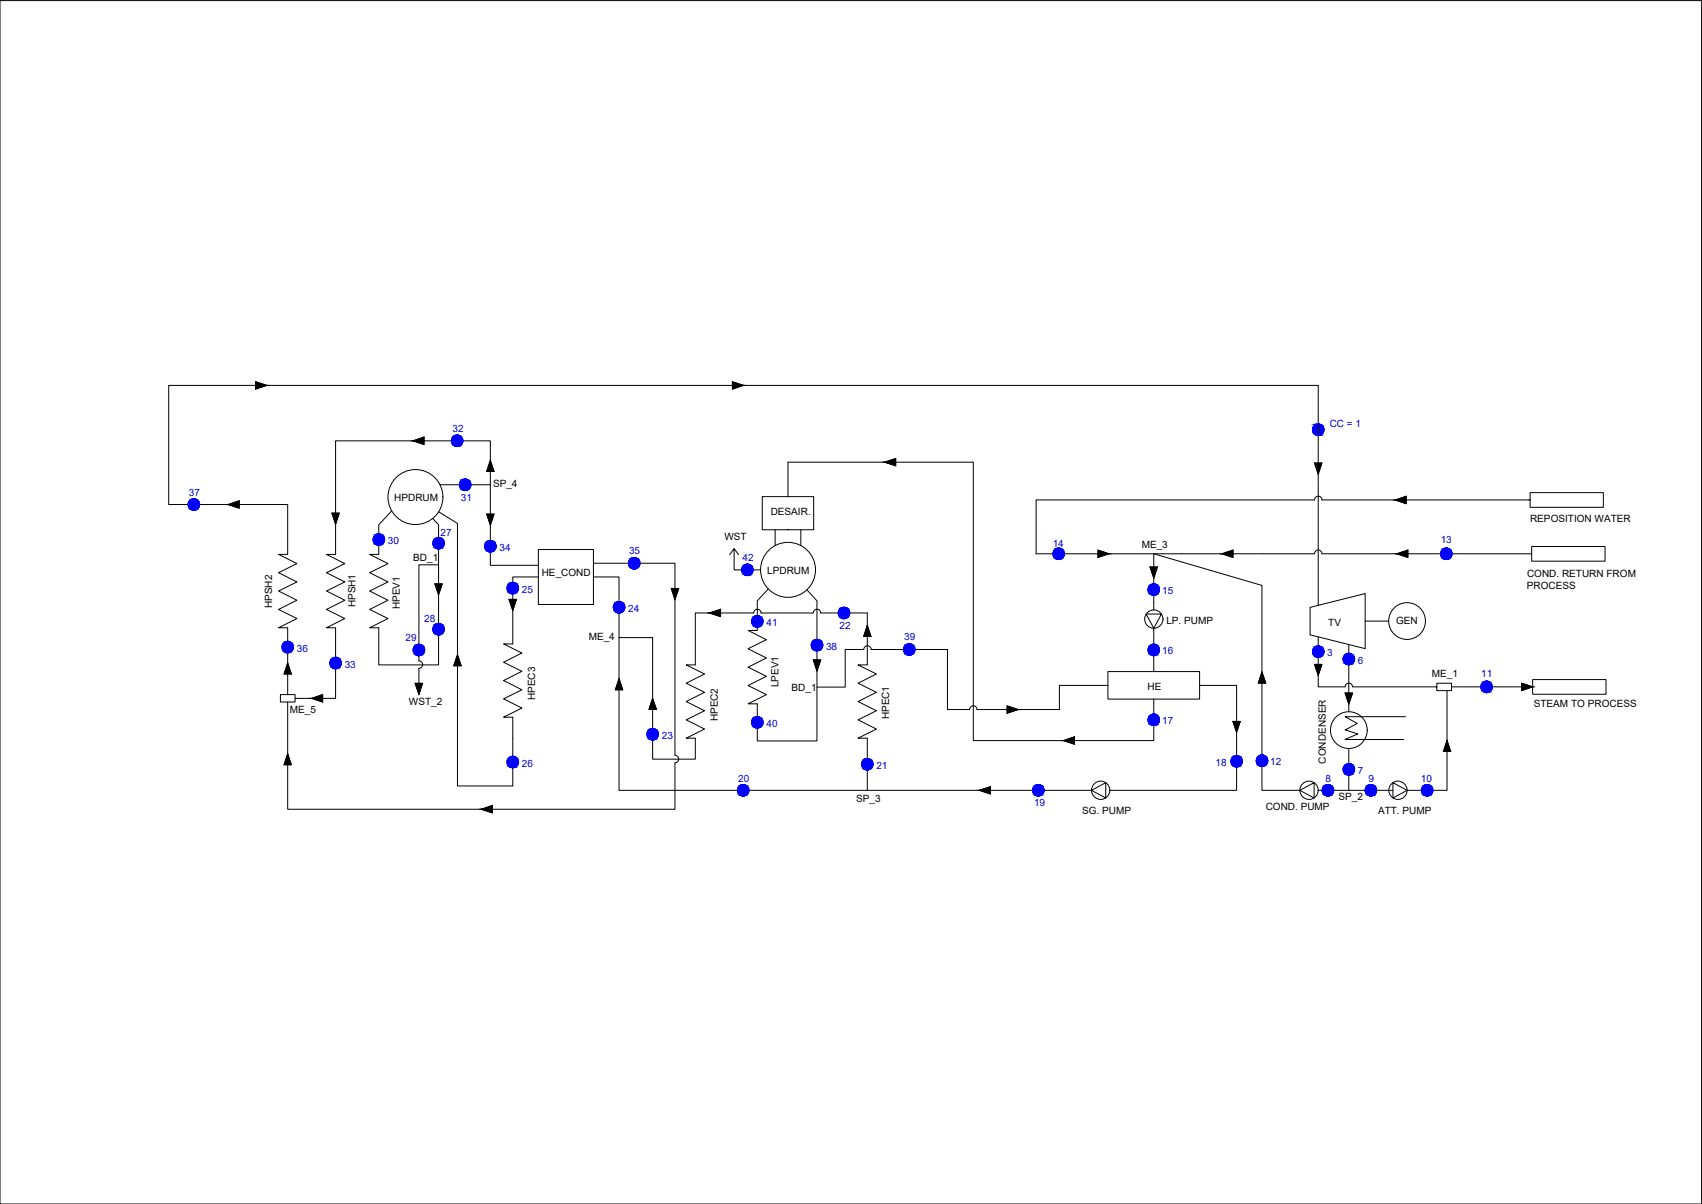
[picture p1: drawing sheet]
<svg xmlns="http://www.w3.org/2000/svg" width="594mm" height="420mm" viewBox="0 0 594 420" stroke-linecap="round" stroke-linejoin="round" font-family="sans-serif">
<defs><g id="words">
<g font-size="3.5" fill="#00f">
<text x="464.1" y="148.9">CC = 1</text>
<text x="157.9" y="150.9">32</text>
<text x="66" y="172.9">37</text>
<text x="160.9" y="174.9">31</text>
<text x="135.4" y="189.9">30</text>
<text x="153.8" y="187.2">27</text>
<text x="367.5" y="190.8">14</text>
<text x="502.9" y="189.4">13</text>
<text x="174.3" y="192.2">34</text>
<text x="219.6" y="193.4">35</text>
<text x="259.2" y="195.7">42</text>
<text x="182.2" y="206.8">25</text>
<text x="405.6" y="207.3">15</text>
<text x="219.3" y="213.5">24</text>
<text x="148" y="217">28</text>
<text x="267.6" y="218.4">41</text>
<text x="293" y="219.5">22</text>
<text x="103.6" y="227.4">36</text>
<text x="141.5" y="223.7">29</text>
<text x="288.3" y="226.7">38</text>
<text x="315.6" y="223.5">39</text>
<text x="120.3" y="233">33</text>
<text x="405.6" y="228.4">16</text>
<text x="463.3" y="229">3</text>
<text x="474" y="231.6">6</text>
<text x="517" y="236.3">11</text>
<text x="231" y="257.9">23</text>
<text x="267.6" y="253.7">40</text>
<text x="405.6" y="252.8">17</text>
<text x="182.2" y="267.5">26</text>
<text x="305.9" y="268.3">21</text>
<text x="424.3" y="267.3">18</text>
<text x="443.4" y="267">12</text>
<text x="257.6" y="272.8">20</text>
<text x="462.6" y="273">8</text>
<text x="474" y="270.1">7</text>
<text x="477.7" y="273">9</text>
<text x="495.9" y="272.8">10</text>
<text x="360.9" y="281.4">19</text>
</g>
<g font-size="3.5">
<text x="172.1" y="170.1">SP_4</text>
<text x="137.6" y="174.8">HPDRUM</text>
<text x="269" y="179.8">DESAIR.</text>
<text x="534.1" y="182.3">REPOSITION WATER</text>
<text x="252.9" y="188.5">WST</text>
<text x="398.5" y="191.3">ME_3</text>
<text x="144.2" y="195.7">BD_1</text>
<text x="189.1" y="201.2">HE_COND</text>
<text x="267.8" y="200.2">LPDRUM</text>
<text x="533" y="201.3">COND. RETURN FROM</text>
<text x="532.9" y="205.6">PROCESS</text>
<text x="95" y="212.2" transform="rotate(-90 95 212.2)">HPSH2</text>
<text x="124.1" y="212" transform="rotate(-90 124.1 212)">HPSH1</text>
<text x="139.6" y="212.6" transform="rotate(-90 139.6 212.6)">HPEV1</text>
<text x="407.1" y="217.7">LP. PUMP</text>
<text x="463.6" y="218.4">TV</text>
<text x="487.3" y="217.9">GEN</text>
<text x="205.5" y="223.2">ME_4</text>
<text x="271.7" y="239.9" transform="rotate(-90 271.7 239.9)">LPEV1</text>
<text x="499.8" y="236.1">ME_1</text>
<text x="186.8" y="244.3" transform="rotate(-90 186.8 244.3)">HPEC3</text>
<text x="276.3" y="241.1">BD_1</text>
<text x="400.6" y="240.7">HE</text>
<text x="101.2" y="248.8">ME_5</text>
<text x="142.7" y="246">WST_2</text>
<text x="250.6" y="251.7" transform="rotate(-90 250.6 251.7)">HPEC2</text>
<text x="310.3" y="251" transform="rotate(-90 310.3 251)">HPEC1</text>
<text x="535.4" y="246.8">STEAM TO PROCESS</text>
<text x="462.8" y="266.4" transform="rotate(-90 462.8 266.4)">CONDENSER</text>
<text x="298.8" y="279.7">SP_3</text>
<text x="467.2" y="279.1">SP_2</text>
<text x="377.7" y="284.2">SG. PUMP</text>
<text x="441.8" y="282.7">COND. PUMP</text>
<text x="481" y="284">ATT. PUMP</text>
</g>
</g></defs>
<!-- layer: 0 -->
<g fill="none" stroke="#000" stroke-width=".35">
<path d="M0 .2h593.9v420h-593.9zM89.2 133.2l3.9 1.3-3.9 1.3zM255.7 133.2l3.8 1.3-3.8 1.3zM144.1 153.8l3.9-1.3v2.6zM79.6 176.1l3.9-1.3v2.5zM115.9 179.1h2.5l-1.3 3.8zM136.7 178.3l-4.5 4.8v10.4h-3.2l6.4 3.2-6.4 3.2 6.4 3.2-6.4 3.1 6.4 3.3-6.4 3.2 6.4 3.2-6.4 3.2h3.2v12.9h20.9v-48.9l-2.1-2.2M153.1 178.6l6.6 4.1v91.6h19.3v-24h-3.2l6.4-3.2-6.4-3.2 6.4-3.2-6.4-3.2 6.4-3.2-6.4-3.2 6.4-3.2-6.4-3.2h3.2v-23.4h8.9M153.6 169.2h17.6v28.1h16.7M169.9 179.4h2.5l-1.2 3.8zM171.2 169.2v-15.4h-54.1v39.7h-3.1l6.4 3.2-6.4 3.2 6.4 3.2-6.4 3.1 6.4 3.3-6.4 3.2 6.4 3.2-6.4 3.2h3.1v24.6h-14.1M171.2 160.7l1.2 3.8h-2.5z"/>
<path d="M266.1 173.3h17.9v11.6h-17.9zM275 173.3v-12h64.7v97.1h63v-14.4M308.8 161.3l3.8-1.3v2.6zM458.9 161.6h2.5l-1.3 3.8zM461.4 174.5h72.7M461.4 174.4a1.29 1.29 0 0 0-1.3-1.3 1.29 1.29 0 0 0-1.2 1.4h-97.2v18.8h97.2M487 174.5l3.8-1.3v2.6zM534.1 171.9h25.5v5.1h-25.5zM153.1 197.1h-6.9v33.6a1.27 1.27 0 0 1 1.3 1.2 1.27 1.27 0 0 1-1.3 1.3v9.1M207.1 196.6h28.5v67a1.29 1.29 0 0 1 1.3 1.3 1.29 1.29 0 0 1-1.3 1.3v16.2h-135.2v-37.4M254.7 193.5l1.5-2v7.4h9.2M256.2 191.5l1.6 2"/>
<path d="M270.6 184.9v5.5M279.5 184.9v5.5M383.2 192l3.9 1.3-3.9 1.2zM401.4 197.9h2.6l-1.3 3.8zM426.5 193.3l3.9-1.3v2.5zM458.9 193.2a1.29 1.29 0 0 1 1.2-1.3 1.29 1.29 0 0 1 1.3 1.3M461.4 193.3h73.2v2.5h25.6v-5.1h-25.6v2.6M487.6 193.3l3.8-1.3v2.5zM151.8 203.8h2.5l-1.2 3.8zM177.7 209.2h2.6l-1.3 3.8zM207.1 201.3v9.6h-19.2v-19.1h19.2v9.5h9v74.5h86.6M234.3 205.4h2.6l-1.3 3.8z"/>
<path d="M247.6 213.9l3.9-1.3v2.6zM268.1 205.5l-3.8 4.2v10.3h-3.2l6.4 3.2-6.4 3.2 6.4 3.2-6.4 3.2 6.4 3.2-6.4 3.2 6.4 3.2-6.4 3.2h3.2v13h20.9v-48.9l-3.6-3.9M302.7 218.3l1.3 3.8h-2.5zM400 214.3h5.4l-2.7 4.9zM402.7 212.9v-19.6l37.8 11v71.5h13.2M402.7 219.2v15.2M457.3 212l19.2-4.9v19.3l-19.2-4.9zM460.1 211.2v-76.7h-401.2v41.6h41.5v17.4h-3.2l6.4 3.2-6.4 3.2 6.4 3.2-6.4 3.1 6.4 3.3-6.4 3.2 6.4 3.2-6.4 3.2h3.2v23.3M476.5 216.7h8.2M100.4 231.4l1.3 3.8h-2.6zM144.9 238.5h2.6l-1.3 3.8zM159.7 228.5l1.3 3.8h-2.6z"/>
<path d="M216.1 222.5h11.7v42.4h14.9v-7.3h-3.2l6.4-3.2-6.4-3.2 6.4-3.2-6.4-3.2 6.4-3.2-6.4-3.2 6.4-3.2-6.4-3.2h3.2v-18.1h20.4a1.27 1.27 0 0 1 1.2-1.3 1.27 1.27 0 0 1 1.3 1.3h18.3a1.29 1.29 0 0 1 1.3-1.3 1.29 1.29 0 0 1 1.3 1.3h16.2v18.1h-3.2l6.4 3.2-6.4 3.2 6.4 3.2-6.4 3.2 6.4 3.2-6.4 3.2 6.4 3.2-6.4 3.2h3.2v18.2h78.3l5 2.7v-5.4l-5 2.7M216.1 236.9l1.2 3.8h-2.5zM283.9 230.3h2.6l-1.3 3.8zM304 226.7h26.7v20.9h7.7M304.1 226.6a1.29 1.29 0 0 0-1.3-1.3 1.29 1.29 0 0 0-1.3 1.4h-6.5v13.1h-9.8M386.7 234.4h32v9.6h-32zM386.7 239.2h-16.9v8.4h-28.8M418.7 239.2h12.9v36.6h-44.2M440.5 234.5l1.3 3.9h-2.6zM458.9 231.9h2.5l-1.3 3.8zM460.1 222.3v17.4h9.4a1.29 1.29 0 0 1 1.3-1.3 1.29 1.29 0 0 1 1.3 1.3h29.4v-1.3h5.1v2.6h-5.1v-1.3M470.8 224.9v23.5"/>
<path d="M506.6 239.7h24.5M531.1 238.4l3.9 1.3-3.9 1.3zM535 237.2h25.6v5.1h-25.6zM97.9 242.4h5.1v2.6h-5.1zM108.8 243.7l3.8-1.3v2.6zM227.8 243.7l1.3 3.8h-2.6zM338.5 247.6a1.29 1.29 0 0 1 1.2-1.3 1.29 1.29 0 0 1 1.3 1.3M351.5 246.3l3.9 1.3-3.9 1.3zM371.2 258.4l3.8-1.3v2.6zM430.4 251.8h2.5l-1.3 3.8zM469.5 241.9h2.6l-1.3 3.8zM490.6 250.1h-21.1l4.3 2.4-4.3 2.2 4.5 1.4-4.6 2h20.6"/>
<path d="M505.1 241v34.8h-13.9M505.1 258.4l1.2 3.9h-2.5zM100.4 263.1l1.3 3.8h-2.6zM341.8 275.8l3.9-1.3v2.6zM453.7 275.8l5-2.7v5.4zM460.1 275.8h10.7M470.8 261.2v14.6h15.4M486.2 273.1l5 2.7-5 2.7zM168 282.4l3.8-1.3v2.6z"/>
<circle cx="145" cy="173.5" r="9.6"/>
<circle cx="275.1" cy="198.9" r="9.6"/>
<circle cx="402.7" cy="216" r="3.2"/>
<circle cx="491.1" cy="216.7" r="6.4"/>
<circle cx="470.8" cy="254.8" r="6.4"/>
<circle cx="384.2" cy="275.8" r="3.2"/>
<circle cx="456.9" cy="275.8" r="3.2"/>
<circle cx="488" cy="275.8" r="3.2"/>
</g>
<g fill="#000" stroke="#000" stroke-width=".35">
<path d="M115.9 179.1h2.5l-1.3 3.8zM169.9 179.4h2.5l-1.2 3.8zM171.2 160.7l1.2 3.8h-2.5zM458.9 161.6h2.5l-1.3 3.8zM401.4 197.9h2.6l-1.3 3.8zM151.8 203.8h2.5l-1.2 3.8zM177.7 209.2h2.6l-1.3 3.8zM234.3 205.4h2.6l-1.3 3.8zM302.7 218.3l1.3 3.8h-2.5zM100.4 231.4l1.3 3.8h-2.6zM144.9 238.5h2.6l-1.3 3.8zM159.7 228.5l1.3 3.8h-2.6z"/>
<path d="M216.1 236.9l1.2 3.8h-2.5zM283.9 230.3h2.6l-1.3 3.8zM440.5 234.5l1.3 3.9h-2.6zM458.9 231.9h2.5l-1.3 3.8zM227.8 243.7l1.3 3.8h-2.6zM430.4 251.8h2.5l-1.3 3.8zM469.5 241.9h2.6l-1.3 3.8zM505.1 258.4l1.2 3.9h-2.5zM100.4 263.1l1.3 3.8h-2.6z"/>
<path d="M89.2 133.2l3.9 1.3h-3.9zM89.2 134.5v1.3l3.9-1.3z"/>
<path d="M255.7 133.2l3.8 1.3h-3.8zM255.7 134.5v1.3l3.8-1.3z"/>
<path d="M144.1 153.8l3.9-1.3v1.3zM144.1 153.8l3.9 1.3v-1.3z"/>
<path d="M79.6 176.1l3.9-1.3v1.3zM79.6 176.1l3.9 1.2v-1.2z"/>
<path d="M308.8 161.3l3.8-1.3v1.3zM308.8 161.3l3.8 1.3v-1.3z"/>
<path d="M487 174.5l3.8-1.3v1.3zM487 174.5l3.8 1.3v-1.3z"/>
<path d="M383.2 192l3.9 1.3h-3.9zM383.2 193.3v1.2l3.9-1.2z"/>
<path d="M426.5 193.3l3.9-1.3v1.3zM426.5 193.3l3.9 1.2v-1.2z"/>
<path d="M487.6 193.3l3.8-1.3v1.3zM487.6 193.3l3.8 1.2v-1.2z"/>
<path d="M247.6 213.9l3.9-1.3v1.3zM247.6 213.9l3.9 1.3v-1.3z"/>
<path d="M531.1 238.4l3.9 1.3h-3.9zM531.1 239.7v1.3l3.9-1.3z"/>
<path d="M108.8 243.7l3.8-1.3v1.3zM108.8 243.7l3.8 1.3v-1.3z"/>
<path d="M351.5 246.3l3.9 1.3h-3.9zM351.5 247.6v1.3l3.9-1.3z"/>
<path d="M371.2 258.4l3.8-1.3v1.3zM371.2 258.4l3.8 1.3v-1.3z"/>
<path d="M341.8 275.8l3.9-1.3v1.3zM341.8 275.8l3.9 1.3v-1.3z"/>
<path d="M168 282.4l3.8-1.3v1.3zM168 282.4l3.8 1.3v-1.3z"/>
</g>
<!-- layer: Puntos -->
<g fill="#00f" stroke="#00f" stroke-width=".35">
<path d="M460.1 148h.4zM459.8 148h.3z"/>
<path d="M460.1 148l.7 .1zM460.1 148l.7 .1z"/>
<path d="M459.8 148l.3 .1zM459.4 148.1h.7z"/>
<path d="M460.1 148.1l1 .1zM460.1 148.1l1 .1z"/>
<path d="M459.4 148.1l.7 .1zM459.1 148.2h1z"/>
<path d="M460.1 148.2l1.3 .2zM460.1 148.2l1.3 .2h-1.3z"/>
<path d="M459.1 148.2l1 .2v-.2zM458.9 148.4l.2-.2 1 .2z"/>
<path d="M460.1 148.4l1.5 .3-.2-.3zM460.1 148.4l1.5 .3h-1.5z"/>
<path d="M458.9 148.4l1.2 .3v-.3zM458.9 148.4l1.2 .3h-1.5z"/>
<path d="M460.1 148.7l1.8 .3-.3-.3zM460.1 148.7l1.8 .3h-1.8z"/>
<path d="M458.6 148.7l1.5 .3v-.3zM458.6 148.7l1.5 .3h-1.7z"/>
<path d="M460.1 149l1.9 .3-.1-.3zM460.1 149l1.9 .3h-1.9z"/>
<path d="M458.4 149l1.7 .3v-.3zM458.4 149l1.7 .3h-1.8z"/>
<path d="M460.1 149.3l2 .3-.1-.3zM460.1 149.3l2 .3h-2z"/>
<path d="M458.3 149.3l1.8 .3v-.3zM458.3 149.3l1.8 .3h-1.9z"/>
<path d="M460.1 149.6l2 .3v-.3zM460.1 149.6l2 .3h-2z"/>
<path d="M458.2 149.6l1.9 .3v-.3zM458.2 149.6l1.9 .3h-2z"/>
<path d="M460.1 149.9l2 .4v-.4zM460.1 149.9l2 .4h-2z"/>
<path d="M458.1 149.9l2 .4v-.4zM458.1 149.9l2 .4h-1.9z"/>
<path d="M460.1 150.3l1.9 .4 .1-.4zM460.1 150.3l1.9 .4h-1.9z"/>
<path d="M458.2 150.3l1.9 .4v-.4zM458.2 150.3l1.9 .4h-1.8z"/>
<path d="M460.1 150.7l1.8 .3 .1-.3zM460.1 150.7l1.8 .3h-1.8z"/>
<path d="M458.3 150.7l1.8 .3v-.3zM458.3 150.7l1.8 .3h-1.7z"/>
<path d="M460.1 151l1.5 .3 .3-.3zM460.1 151l1.5 .3h-1.5z"/>
<path d="M458.4 151l1.7 .3v-.3zM458.4 151l1.7 .3h-1.5z"/>
<path d="M460.1 151.3l1.3 .2 .2-.2zM460.1 151.3l1.3 .2h-1.3z"/>
<path d="M458.6 151.3l1.5 .2v-.2zM458.6 151.3l1.5 .2h-1.2z"/>
<path d="M460.1 151.5h1.3zM460.1 151.5l1 .2z"/>
<path d="M458.9 151.5l1.2 .2zM458.9 151.5l1.2 .2z"/>
<path d="M460.1 151.7h1zM460.1 151.7l.7 .1z"/>
<path d="M459.1 151.7l1 .1zM459.1 151.7l1 .1z"/>
<path d="M459.8 151.9l.3 .1zM460.1 151.9h.4z"/>
<path d="M460.1 151.8h.7zM460.1 151.8l.4 .1z"/>
<path d="M459.4 151.8l.7 .1zM459.4 151.8l.7 .1z"/>
<path d="M460 225.4l.7 .1zM459.6 225.5h1.1z"/>
<path d="M459.6 225.5l1.4 .1zM459.2 225.6h1.8z"/>
<path d="M459.2 225.6l2.1 .2zM458.9 225.8h2.4z"/>
<path d="M458.9 225.8l2.7 .3-.3-.3zM458.6 226.1l.3-.3 2.7 .3z"/>
<path d="M458.6 226.1l3.2 .3-.2-.3zM458.6 226.1l3.2 .3h-3.4z"/>
<path d="M458.4 226.4l3.6 .3-.2-.3zM458.4 226.4l3.6 .3h-3.7z"/>
<path d="M458.3 226.7l3.8 .3-.1-.3zM458.3 226.7l3.8 .3h-3.9z"/>
<path d="M458.2 227l3.9 .4v-.4zM458.2 227l3.9 .4h-4z"/>
<path d="M458.1 227.4l4 .4v-.4zM458.1 227.4l4 .4h-3.9z"/>
<path d="M458.2 227.8l3.8 .3 .1-.3zM458.2 227.8l3.8 .3h-3.7z"/>
<path d="M458.3 228.1l3.5 .4 .2-.4zM458.3 228.1l3.5 .4h-3.4z"/>
<path d="M458.4 228.5l3.2 .3 .2-.3zM458.4 228.5l3.2 .3h-3z"/>
<path d="M458.6 228.8l2.7 .2 .3-.2zM458.6 228.8l2.7 .2h-2.4z"/>
<path d="M458.9 229h2.4zM458.9 229l2.1 .2z"/>
<path d="M459.2 229.2h1.8zM459.2 229.2l1.5 .2z"/>
<path d="M459.6 229.4h1.1zM459.6 229.4h.7z"/>
<path d="M470.6 228h.7zM470.3 228h1z"/>
<path d="M470.3 228l1.4 .2zM469.9 228.2h1.8z"/>
<path d="M469.9 228.2l2.1 .2zM469.6 228.4h2.4z"/>
<path d="M469.6 228.4l2.7 .2-.3-.2zM469.6 228.4l2.7 .2h-3z"/>
<path d="M469.3 228.6l3.2 .3-.2-.3zM469.3 228.6l3.2 .3h-3.4z"/>
<path d="M469.1 228.9l3.6 .4-.2-.4zM469.1 228.9l3.6 .4h-3.8z"/>
<path d="M468.9 229.3l3.9 .3-.1-.3zM468.9 229.3l3.9 .3h-4z"/>
<path d="M468.8 229.6l4 .4v-.4zM468.8 229.6l4 .4h-4z"/>
<path d="M468.8 230l4 .4v-.4zM468.8 230l4 .4h-4z"/>
<path d="M468.8 230.4l3.9 .3 .1-.3zM468.8 230.4l3.9 .3h-3.8z"/>
<path d="M468.9 230.7l3.6 .4 .2-.4zM468.9 230.7l3.6 .4h-3.4z"/>
<path d="M469.1 231.1l3.2 .3 .2-.3zM469.1 231.1l3.2 .3h-3z"/>
<path d="M469.3 231.4l2.7 .2 .3-.2zM469.3 231.4l2.7 .2h-2.4z"/>
<path d="M469.6 231.6h2.4zM469.6 231.6l2.1 .2z"/>
<path d="M469.9 231.8h1.8zM469.9 231.8l1.4 .1z"/>
<path d="M470.3 231.9h1zM470.3 231.9l.7 .1z"/>
<path d="M470.6 266.5l.7 .1zM470.3 266.6h1z"/>
<path d="M470.3 266.6l1.4 .1zM469.9 266.7h1.8z"/>
<path d="M469.9 266.7l2.1 .2-.3-.2zM469.6 266.9l.3-.2 2.1 .2z"/>
<path d="M469.6 266.9l2.7 .3-.3-.3zM469.3 267.2l.3-.3 2.7 .3z"/>
<path d="M469.3 267.2l3.2 .3-.2-.3zM469.3 267.2l3.2 .3h-3.4z"/>
<path d="M469.1 267.5l3.6 .3-.2-.3zM469.1 267.5l3.6 .3h-3.8z"/>
<path d="M468.9 267.8l3.9 .3-.1-.3zM468.9 267.8l3.9 .3h-4z"/>
<path d="M468.8 268.1l4 .4v-.4zM468.8 268.1l4 .4h-4z"/>
<path d="M468.8 268.5l4 .4v-.4zM468.8 268.5l4 .4h-4z"/>
<path d="M468.8 268.9l3.9 .3 .1-.3zM468.8 268.9l3.9 .3h-3.8z"/>
<path d="M468.9 269.2l3.6 .3 .2-.3zM468.9 269.2l3.6 .3h-3.4z"/>
<path d="M469.1 269.5l3.2 .3 .2-.3zM469.1 269.5l3.2 .3h-3z"/>
<path d="M469.3 269.8l2.7 .3 .3-.3zM469.3 269.8l2.7 .3h-2.4z"/>
<path d="M469.6 270.1l2.1 .2 .3-.2zM469.6 270.1l2.1 .2h-1.8z"/>
<path d="M469.9 270.3h1.8zM469.9 270.3l1.4 .1z"/>
<path d="M470.3 270.4h1zM470.3 270.4l.7 .1z"/>
<path d="M463.3 273.8l.8 .1zM463 273.9h1.1z"/>
<path d="M463 273.9l1.4 .1zM462.6 274h1.8z"/>
<path d="M462.6 274l2.1 .2zM462.3 274.2h2.4z"/>
<path d="M462.3 274.2l2.7 .2-.3-.2zM462.3 274.2l2.7 .2h-3z"/>
<path d="M462 274.4l3.2 .3-.2-.3zM462 274.4l3.2 .3h-3.4z"/>
<path d="M461.8 274.7l3.6 .4-.2-.4zM461.8 274.7l3.6 .4h-3.8z"/>
<path d="M461.6 275.1l3.9 .3-.1-.3zM461.6 275.1l3.9 .3h-4z"/>
<path d="M461.5 275.4l4 .4v-.4zM461.5 275.4l4 .4h-4z"/>
<path d="M461.5 275.8l4 .4v-.4zM461.5 275.8l4 .4h-4z"/>
<path d="M461.5 276.2l3.9 .3 .1-.3zM461.5 276.2l3.9 .3h-3.8z"/>
<path d="M461.6 276.5l3.6 .4 .2-.4zM461.6 276.5l3.6 .4h-3.4z"/>
<path d="M461.8 276.9l3.2 .3 .2-.3zM461.8 276.9l3.2 .3h-3z"/>
<path d="M462 277.2l2.7 .2 .3-.2zM462 277.2l2.7 .2h-2.4z"/>
<path d="M462.3 277.4h2.4zM462.3 277.4l2.1 .2z"/>
<path d="M462.6 277.6h1.8zM462.6 277.6l1.5 .1z"/>
<path d="M463 277.7h1.1zM463 277.7l.7 .1z"/>
<path d="M497.9 273.8l.8 .1zM497.6 273.9h1.1z"/>
<path d="M497.6 273.9l1.4 .1zM497.2 274h1.8z"/>
<path d="M497.2 274l2.1 .2zM496.9 274.2h2.4z"/>
<path d="M496.9 274.2l2.7 .2-.3-.2zM496.9 274.2l2.7 .2h-2.9z"/>
<path d="M496.7 274.4l3.1 .3-.2-.3zM496.7 274.4l3.1 .3h-3.4z"/>
<path d="M496.4 274.7l3.6 .4-.2-.4zM496.4 274.7l3.6 .4h-3.7z"/>
<path d="M496.3 275.1l3.8 .3-.1-.3zM496.3 275.1l3.8 .3h-4z"/>
<path d="M496.1 275.4l4 .4v-.4zM496.1 275.4l4 .4h-4z"/>
<path d="M496.1 275.8l4 .4v-.4zM496.1 275.8l4 .4h-4z"/>
<path d="M496.1 276.2l3.9 .3 .1-.3zM496.1 276.2l3.9 .3h-3.7z"/>
<path d="M496.3 276.5l3.5 .4 .2-.4zM496.3 276.5l3.5 .4h-3.4z"/>
<path d="M496.4 276.9l3.2 .3 .2-.3zM496.4 276.9l3.2 .3h-2.9z"/>
<path d="M496.7 277.2l2.6 .2 .3-.2zM496.7 277.2l2.6 .2h-2.4z"/>
<path d="M496.9 277.4h2.4zM496.9 277.4l2.1 .2z"/>
<path d="M497.2 277.6h1.8zM497.2 277.6l1.5 .1z"/>
<path d="M497.6 277.7h1.1zM497.6 277.7l.7 .1z"/>
<path d="M478.3 273.8l.7 .1zM477.9 273.9h1.1z"/>
<path d="M477.9 273.9l1.5 .1zM477.6 274h1.8z"/>
<path d="M477.6 274l2.1 .2zM477.3 274.2h2.4z"/>
<path d="M477.3 274.2l2.7 .2-.3-.2zM477 274.4l.3-.2 2.7 .2z"/>
<path d="M477 274.4l3.2 .3-.2-.3zM477 274.4l3.2 .3h-3.4z"/>
<path d="M476.8 274.7l3.6 .4-.2-.4zM476.8 274.7l3.6 .4h-3.8z"/>
<path d="M476.6 275.1l3.8 .3v-.3zM476.6 275.1l3.8 .3h-3.9z"/>
<path d="M476.5 275.4l4 .4-.1-.4zM476.5 275.4l4 .4h-4z"/>
<path d="M476.5 275.8l3.9 .4 .1-.4zM476.5 275.8l3.9 .4h-3.9z"/>
<path d="M476.5 276.2l3.9 .3v-.3zM476.5 276.2l3.9 .3h-3.8z"/>
<path d="M476.6 276.5l3.6 .4 .2-.4zM476.6 276.5l3.6 .4h-3.4z"/>
<path d="M476.8 276.9l3.2 .3 .2-.3zM476.8 276.9l3.2 .3h-3z"/>
<path d="M477 277.2l2.7 .2 .3-.2zM477 277.2l2.7 .2h-2.4z"/>
<path d="M477.3 277.4h2.4zM477.3 277.4l2.1 .2z"/>
<path d="M477.6 277.6h1.8zM477.6 277.6l1.4 .1z"/>
<path d="M477.9 277.7h1.1zM477.9 277.7l.8 .1z"/>
<path d="M518.7 237.7l.7 .1zM518.3 237.8h1.1z"/>
<path d="M518.3 237.8l1.5 .1zM518 237.9h1.8z"/>
<path d="M518 237.9l2.1 .2-.3-.2zM517.7 238.1l.3-.2 2.1 .2z"/>
<path d="M517.7 238.1l2.7 .3-.3-.3zM517.4 238.4l.3-.3 2.7 .3z"/>
<path d="M517.4 238.4l3.2 .3-.2-.3zM517.4 238.4l3.2 .3h-3.4z"/>
<path d="M517.2 238.7l3.5 .3-.1-.3zM517.2 238.7l3.5 .3h-3.7z"/>
<path d="M517 239l3.9 .4-.2-.4zM517 239l3.9 .4h-4z"/>
<path d="M516.9 239.4l4 .3v-.3zM516.9 239.4l4 .3h-4z"/>
<path d="M516.9 239.7l4 .4v-.4zM516.9 239.7l4 .4h-4z"/>
<path d="M516.9 240.1l3.8 .4 .2-.4zM516.9 240.1l3.8 .4h-3.7z"/>
<path d="M517 240.5l3.6 .2 .1-.2zM517 240.5l3.6 .2h-3.4z"/>
<path d="M517.2 240.7l3.2 .3 .2-.3zM517.2 240.7l3.2 .3h-3z"/>
<path d="M517.4 241l2.7 .3 .3-.3zM517.4 241l2.7 .3h-2.4z"/>
<path d="M517.7 241.3l2.1 .2 .3-.2zM517.7 241.3l2.1 .2h-1.8z"/>
<path d="M518 241.5h1.8zM518 241.5l1.4 .1z"/>
<path d="M518.3 241.6h1.1zM518.3 241.6l.8 .1z"/>
<path d="M440.3 263.5h.7zM439.9 263.5h1.1z"/>
<path d="M439.9 263.5l1.5 .2zM439.6 263.7h1.8z"/>
<path d="M439.6 263.7l2.1 .2zM439.3 263.9h2.4z"/>
<path d="M439.3 263.9l2.7 .2-.3-.2zM439 264.1l.3-.2 2.7 .2z"/>
<path d="M439 264.1l3.2 .3-.2-.3zM439 264.1l3.2 .3h-3.4z"/>
<path d="M438.8 264.4l3.5 .4-.1-.4zM438.8 264.4l3.5 .4h-3.7z"/>
<path d="M438.6 264.8l3.9 .3-.2-.3zM438.6 264.8l3.9 .3h-4z"/>
<path d="M438.5 265.1l4 .4v-.4zM438.5 265.1l4 .4h-4z"/>
<path d="M438.5 265.5l4 .4v-.4zM438.5 265.5l4 .4h-4z"/>
<path d="M438.5 265.9l3.8 .3 .2-.3zM438.5 265.9l3.8 .3h-3.7z"/>
<path d="M438.6 266.2l3.6 .3 .1-.3zM438.6 266.2l3.6 .3h-3.4z"/>
<path d="M438.8 266.5l3.2 .3 .2-.3zM438.8 266.5l3.2 .3h-3z"/>
<path d="M439 266.8l2.7 .3 .3-.3zM439 266.8l2.7 .3h-2.4z"/>
<path d="M439.3 267.1h2.4zM439.3 267.1l2.1 .2z"/>
<path d="M439.6 267.3h1.8zM439.6 267.3l1.4 .1z"/>
<path d="M439.9 267.4h1.1zM439.9 267.4l.8 .1z"/>
<path d="M504.7 191.3h.7zM504.3 191.3h1.1z"/>
<path d="M504.3 191.3l1.4 .2zM503.9 191.5h1.8z"/>
<path d="M503.9 191.5l2.1 .2-.3-.2zM503.6 191.7l.3-.2 2.1 .2z"/>
<path d="M503.6 191.7l2.7 .2-.3-.2zM503.3 191.9l.3-.2 2.7 .2z"/>
<path d="M503.3 191.9l3.2 .3-.2-.3zM503.3 191.9l3.2 .3h-3.4z"/>
<path d="M503.1 192.2l3.6 .3-.2-.3zM503.1 192.2l3.6 .3h-3.7z"/>
<path d="M503 192.5l3.8 .4-.1-.4zM503 192.5l3.8 .4h-3.9z"/>
<path d="M502.9 192.9l3.9 .4v-.4zM502.9 192.9l3.9 .4h-4z"/>
<path d="M502.8 193.3l4 .3v-.3zM502.8 193.3l4 .3h-3.9z"/>
<path d="M502.9 193.6l3.8 .4 .1-.4zM502.9 193.6l3.8 .4h-3.7z"/>
<path d="M503 194l3.5 .3 .2-.3zM503 194l3.5 .3h-3.4z"/>
<path d="M503.1 194.3l3.2 .3 .2-.3zM503.1 194.3l3.2 .3h-3z"/>
<path d="M503.3 194.6l2.7 .3 .3-.3zM503.3 194.6l2.7 .3h-2.4z"/>
<path d="M503.6 194.9l2.1 .2 .3-.2zM503.6 194.9l2.1 .2h-1.8z"/>
<path d="M503.9 195.1h1.8zM503.9 195.1l1.5 .1z"/>
<path d="M504.3 195.2h1.1zM504.3 195.2h.7z"/>
<path d="M369.3 191.3h.8zM369 191.3h1.1z"/>
<path d="M369 191.3l1.4 .2zM368.6 191.5h1.8z"/>
<path d="M368.6 191.5l2.1 .2-.3-.2zM368.3 191.7l.3-.2 2.1 .2z"/>
<path d="M368.3 191.7l2.7 .2-.3-.2zM368 191.9l.3-.2 2.7 .2z"/>
<path d="M368 191.9l3.2 .3-.2-.3zM368 191.9l3.2 .3h-3.4z"/>
<path d="M367.8 192.2l3.6 .3-.2-.3zM367.8 192.2l3.6 .3h-3.7z"/>
<path d="M367.7 192.5l3.8 .4-.1-.4zM367.7 192.5l3.8 .4h-4z"/>
<path d="M367.5 192.9l4 .4v-.4zM367.5 192.9l4 .4h-4z"/>
<path d="M367.5 193.3l4 .3v-.3zM367.5 193.3l4 .3h-4z"/>
<path d="M367.5 193.6l3.9 .4 .1-.4zM367.5 193.6l3.9 .4h-3.7z"/>
<path d="M367.7 194l3.5 .3 .2-.3zM367.7 194l3.5 .3h-3.4z"/>
<path d="M367.8 194.3l3.2 .3 .2-.3zM367.8 194.3l3.2 .3h-3z"/>
<path d="M368 194.6l2.7 .3 .3-.3zM368 194.6l2.7 .3h-2.4z"/>
<path d="M368.3 194.9l2.1 .2 .3-.2zM368.3 194.9l2.1 .2h-1.8z"/>
<path d="M368.6 195.1h1.8zM368.6 195.1l1.5 .1z"/>
<path d="M369 195.2h1.1zM369 195.2h.7z"/>
<path d="M402.5 203.8h.8zM402.2 203.8h1.1z"/>
<path d="M402.2 203.8l1.4 .2zM401.8 204h1.8z"/>
<path d="M401.8 204l2.1 .1zM401.5 204.1h2.4z"/>
<path d="M401.5 204.1l2.7 .3-.3-.3zM401.5 204.1l2.7 .3h-3z"/>
<path d="M401.2 204.4l3.2 .3-.2-.3zM401.2 204.4l3.2 .3h-3.4z"/>
<path d="M401 204.7l3.6 .3-.2-.3zM401 204.7l3.6 .3h-3.7z"/>
<path d="M400.9 205l3.8 .4-.1-.4zM400.9 205l3.8 .4h-4z"/>
<path d="M400.7 205.4l4 .3v-.3zM400.7 205.4l4 .3h-4z"/>
<path d="M400.7 205.7l4 .4v-.4zM400.7 205.7l4 .4h-4z"/>
<path d="M400.7 206.1l3.9 .4 .1-.4zM400.7 206.1l3.9 .4h-3.7z"/>
<path d="M400.9 206.5l3.5 .3 .2-.3zM400.9 206.5l3.5 .3h-3.4z"/>
<path d="M401 206.8l3.2 .3 .2-.3zM401 206.8l3.2 .3h-3z"/>
<path d="M401.2 207.1l2.7 .2 .3-.2zM401.2 207.1l2.7 .2h-2.4z"/>
<path d="M401.5 207.3h2.4zM401.5 207.3l2.1 .2z"/>
<path d="M401.8 207.5h1.8zM401.8 207.5l1.5 .1z"/>
<path d="M402.2 207.6h1.1zM402.2 207.6l.7 .1z"/>
<path d="M402.5 249.2l.8 .1zM402.2 249.3h1.1z"/>
<path d="M402.2 249.3l1.4 .1zM401.8 249.4h1.8z"/>
<path d="M401.8 249.4l2.1 .2zM401.5 249.6h2.4z"/>
<path d="M401.5 249.6l2.7 .3-.3-.3zM401.5 249.6l2.7 .3h-3z"/>
<path d="M401.2 249.9l3.2 .2-.2-.2zM401.2 249.9l3.2 .2h-3.4z"/>
<path d="M401 250.1l3.6 .4-.2-.4zM401 250.1l3.6 .4h-3.7z"/>
<path d="M400.9 250.5l3.8 .3-.1-.3zM400.9 250.5l3.8 .3h-4z"/>
<path d="M400.7 250.8l4 .4v-.4zM400.7 250.8l4 .4h-4z"/>
<path d="M400.7 251.2l4 .3v-.3zM400.7 251.2l4 .3h-4z"/>
<path d="M400.7 251.5l3.9 .4 .1-.4zM400.7 251.5l3.9 .4h-3.7z"/>
<path d="M400.9 251.9l3.5 .4 .2-.4zM400.9 251.9l3.5 .4h-3.4z"/>
<path d="M401 252.3l3.2 .3 .2-.3zM401 252.3l3.2 .3h-3z"/>
<path d="M401.2 252.6l2.7 .2 .3-.2zM401.2 252.6l2.7 .2h-2.4z"/>
<path d="M401.5 252.8h2.4zM401.5 252.8l2.1 .2z"/>
<path d="M401.8 253h1.8zM401.8 253l1.5 .1z"/>
<path d="M402.2 253.1h1.1zM402.2 253.1l.7 .1z"/>
<path d="M431.5 263.7l.7 .1zM431.1 263.8h1.1z"/>
<path d="M431.1 263.8l1.4 .1zM430.7 263.9h1.8z"/>
<path d="M430.7 263.9l2.2 .2zM430.4 264.1h2.5z"/>
<path d="M430.4 264.1l2.7 .2-.2-.2zM430.1 264.3l.3-.2 2.7 .2z"/>
<path d="M430.1 264.3l3.2 .3-.2-.3zM430.1 264.3l3.2 .3h-3.4z"/>
<path d="M429.9 264.6l3.6 .4-.2-.4zM429.9 264.6l3.6 .4h-3.7z"/>
<path d="M429.8 265l3.8 .3-.1-.3zM429.8 265l3.8 .3h-3.9z"/>
<path d="M429.7 265.3l3.9 .4v-.4zM429.7 265.3l3.9 .4h-4z"/>
<path d="M429.6 265.7l4 .4v-.4zM429.6 265.7l4 .4h-3.9z"/>
<path d="M429.7 266.1l3.8 .3 .1-.3zM429.7 266.1l3.8 .3h-3.7z"/>
<path d="M429.8 266.4l3.5 .3 .2-.3zM429.8 266.4l3.5 .3h-3.4z"/>
<path d="M429.9 266.7l3.2 .3 .2-.3zM429.9 266.7l3.2 .3h-3z"/>
<path d="M430.1 267l2.8 .3 .2-.3zM430.1 267l2.8 .3h-2.5z"/>
<path d="M430.4 267.3h2.5zM430.4 267.3l2.1 .2z"/>
<path d="M430.7 267.5h1.8zM430.7 267.5l1.5 .1z"/>
<path d="M431.1 267.6h1.1zM431.1 267.6l.7 .1z"/>
<path d="M362.2 273.8l.8 .1zM361.9 273.9h1.1z"/>
<path d="M361.9 273.9l1.4 .1zM361.5 274h1.8z"/>
<path d="M361.5 274l2.1 .2zM361.2 274.2h2.4z"/>
<path d="M361.2 274.2l2.7 .2-.3-.2zM361.2 274.2l2.7 .2h-3z"/>
<path d="M360.9 274.4l3.2 .3-.2-.3zM360.9 274.4l3.2 .3h-3.4z"/>
<path d="M360.7 274.7l3.6 .4-.2-.4zM360.7 274.7l3.6 .4h-3.7z"/>
<path d="M360.6 275.1l3.8 .3-.1-.3zM360.6 275.1l3.8 .3h-4z"/>
<path d="M360.4 275.4l4 .4v-.4zM360.4 275.4l4 .4h-4z"/>
<path d="M360.4 275.8l4 .4v-.4zM360.4 275.8l4 .4h-4z"/>
<path d="M360.4 276.2l3.9 .3 .1-.3zM360.4 276.2l3.9 .3h-3.7z"/>
<path d="M360.6 276.5l3.5 .4 .2-.4zM360.6 276.5l3.5 .4h-3.4z"/>
<path d="M360.7 276.9l3.2 .3 .2-.3zM360.7 276.9l3.2 .3h-3z"/>
<path d="M360.9 277.2l2.7 .2 .3-.2zM360.9 277.2l2.7 .2h-2.4z"/>
<path d="M361.2 277.4h2.4zM361.2 277.4l2.1 .2z"/>
<path d="M361.5 277.6h1.8zM361.5 277.6l1.5 .1z"/>
<path d="M361.9 277.7h1.1zM361.9 277.7l.7 .1z"/>
<path d="M259.2 273.8l.7 .1zM258.9 273.9h1z"/>
<path d="M258.9 273.9l1.4 .1zM258.5 274h1.8z"/>
<path d="M258.5 274l2.1 .2zM258.2 274.2h2.4z"/>
<path d="M258.2 274.2l2.7 .2-.3-.2zM258.2 274.2l2.7 .2h-3z"/>
<path d="M257.9 274.4l3.2 .3-.2-.3zM257.9 274.4l3.2 .3h-3.4z"/>
<path d="M257.7 274.7l3.6 .4-.2-.4zM257.7 274.7l3.6 .4h-3.8z"/>
<path d="M257.5 275.1l3.9 .3-.1-.3zM257.5 275.1l3.9 .3h-4z"/>
<path d="M257.4 275.4l4 .4v-.4zM257.4 275.4l4 .4h-4z"/>
<path d="M257.4 275.8l4 .4v-.4zM257.4 275.8l4 .4h-4z"/>
<path d="M257.4 276.2l3.9 .3 .1-.3zM257.4 276.2l3.9 .3h-3.8z"/>
<path d="M257.5 276.5l3.6 .4 .2-.4zM257.5 276.5l3.6 .4h-3.4z"/>
<path d="M257.7 276.9l3.2 .3 .2-.3zM257.7 276.9l3.2 .3h-3z"/>
<path d="M257.9 277.2l2.7 .2 .3-.2zM257.9 277.2l2.7 .2h-2.4z"/>
<path d="M258.2 277.4h2.4zM258.2 277.4l2.1 .2z"/>
<path d="M258.5 277.6h1.8zM258.5 277.6l1.4 .1z"/>
<path d="M258.9 277.7h1zM258.9 277.7l.7 .1z"/>
<path d="M302.5 264.7l.8 .1zM302.2 264.8h1.1z"/>
<path d="M302.2 264.8l1.4 .1zM301.8 264.9h1.8z"/>
<path d="M301.8 264.9l2.1 .2zM301.5 265.1h2.4z"/>
<path d="M301.5 265.1l2.7 .2-.3-.2zM301.5 265.1l2.7 .2h-3z"/>
<path d="M301.2 265.3l3.2 .3-.2-.3zM301.2 265.3l3.2 .3h-3.4z"/>
<path d="M301 265.6l3.6 .4-.2-.4zM301 265.6l3.6 .4h-3.7z"/>
<path d="M300.9 266l3.8 .3-.1-.3zM300.9 266l3.8 .3h-4z"/>
<path d="M300.7 266.3l4 .4v-.4zM300.7 266.3l4 .4h-4z"/>
<path d="M300.7 266.7l4 .4v-.4zM300.7 266.7l4 .4h-4z"/>
<path d="M300.7 267.1l3.9 .3 .1-.3zM300.7 267.1l3.9 .3h-3.7z"/>
<path d="M300.9 267.4l3.5 .4 .2-.4zM300.9 267.4l3.5 .4h-3.4z"/>
<path d="M301 267.8l3.2 .3 .2-.3zM301 267.8l3.2 .3h-3z"/>
<path d="M301.2 268.1l2.7 .2 .3-.2zM301.2 268.1l2.7 .2h-2.4z"/>
<path d="M301.5 268.3h2.4zM301.5 268.3l2.1 .2z"/>
<path d="M301.8 268.5h1.8zM301.8 268.5l1.5 .1z"/>
<path d="M302.2 268.6h1.1zM302.2 268.6l.7 .1z"/>
<path d="M294.4 211.9l.7 .1zM294 212h1.1z"/>
<path d="M294 212l1.5 .1zM293.7 212.1h1.8z"/>
<path d="M293.7 212.1l2.1 .2zM293.4 212.3h2.4z"/>
<path d="M293.4 212.3l2.7 .3-.3-.3zM293.4 212.3l2.7 .3h-3z"/>
<path d="M293.1 212.6l3.2 .3-.2-.3zM293.1 212.6l3.2 .3h-3.4z"/>
<path d="M292.9 212.9l3.6 .3-.2-.3zM292.9 212.9l3.6 .3h-3.8z"/>
<path d="M292.7 213.2l3.8 .3v-.3zM292.7 213.2l3.8 .3h-3.9z"/>
<path d="M292.6 213.5l4 .4-.1-.4zM292.6 213.5l4 .4h-4z"/>
<path d="M292.6 213.9l3.9 .4 .1-.4zM292.6 213.9l3.9 .4h-3.9z"/>
<path d="M292.6 214.3l3.9 .3v-.3zM292.6 214.3l3.9 .3h-3.8z"/>
<path d="M292.7 214.6l3.6 .4 .2-.4zM292.7 214.6l3.6 .4h-3.4z"/>
<path d="M292.9 215l3.2 .3 .2-.3zM292.9 215l3.2 .3h-3z"/>
<path d="M293.1 215.3l2.7 .2 .3-.2zM293.1 215.3l2.7 .2h-2.4z"/>
<path d="M293.4 215.5h2.4zM293.4 215.5l2.1 .2z"/>
<path d="M293.7 215.7h1.8zM293.7 215.7l1.4 .2z"/>
<path d="M294 215.9h1.1zM294 215.9h.8z"/>
<path d="M227.6 254.3h.7zM227.2 254.3h1.1z"/>
<path d="M227.2 254.3l1.5 .2zM226.9 254.5h1.8z"/>
<path d="M226.9 254.5l2.1 .2-.3-.2zM226.6 254.7l.3-.2 2.1 .2z"/>
<path d="M226.6 254.7l2.7 .2-.3-.2zM226.3 254.9l.3-.2 2.7 .2z"/>
<path d="M226.3 254.9l3.2 .3-.2-.3zM226.3 254.9l3.2 .3h-3.4z"/>
<path d="M226.1 255.2l3.6 .3-.2-.3zM226.1 255.2l3.6 .3h-3.8z"/>
<path d="M225.9 255.5l3.9 .4-.1-.4zM225.9 255.5l3.9 .4h-4z"/>
<path d="M225.8 255.9l4 .3v-.3zM225.8 255.9l4 .3h-4z"/>
<path d="M225.8 256.2l4 .4v-.4zM225.8 256.2l4 .4h-4z"/>
<path d="M225.8 256.6l3.9 .4 .1-.4zM225.8 256.6l3.9 .4h-3.8z"/>
<path d="M225.9 257l3.6 .3 .2-.3zM225.9 257l3.6 .3h-3.4z"/>
<path d="M226.1 257.3l3.2 .3 .2-.3zM226.1 257.3l3.2 .3h-3z"/>
<path d="M226.3 257.6l2.7 .3 .3-.3zM226.3 257.6l2.7 .3h-2.4z"/>
<path d="M226.6 257.9l2.1 .2 .3-.2zM226.6 257.9l2.1 .2h-1.8z"/>
<path d="M226.9 258.1h1.8zM226.9 258.1l1.4 .1z"/>
<path d="M227.2 258.2h1.1zM227.2 258.2h.8z"/>
<path d="M215.9 209.9l.7 .1zM215.5 210h1.1z"/>
<path d="M215.5 210l1.5 .1zM215.2 210.1h1.8z"/>
<path d="M215.2 210.1l2.1 .2zM214.9 210.3h2.4z"/>
<path d="M214.9 210.3l2.7 .3-.3-.3zM214.6 210.6l.3-.3 2.7 .3z"/>
<path d="M214.6 210.6l3.2 .3-.2-.3zM214.6 210.6l3.2 .3h-3.4z"/>
<path d="M214.4 210.9l3.5 .3-.1-.3zM214.4 210.9l3.5 .3h-3.7z"/>
<path d="M214.2 211.2l3.9 .3-.2-.3zM214.2 211.2l3.9 .3h-4z"/>
<path d="M214.1 211.5l4 .4v-.4zM214.1 211.5l4 .4h-4z"/>
<path d="M214.1 211.9l4 .4v-.4zM214.1 211.9l4 .4h-4z"/>
<path d="M214.1 212.3l3.8 .3 .2-.3zM214.1 212.3l3.8 .3h-3.7z"/>
<path d="M214.2 212.6l3.6 .4 .1-.4zM214.2 212.6l3.6 .4h-3.4z"/>
<path d="M214.4 213l3.2 .3 .2-.3zM214.4 213l3.2 .3h-3z"/>
<path d="M214.6 213.3l2.7 .2 .3-.2zM214.6 213.3l2.7 .2h-2.4z"/>
<path d="M214.9 213.5h2.4zM214.9 213.5l2.1 .2z"/>
<path d="M215.2 213.7h1.8zM215.2 213.7l1.4 .2z"/>
<path d="M215.5 213.9h1.1zM215.5 213.9h.8z"/>
<path d="M178.8 203.2l.7 .1zM178.4 203.3h1.1z"/>
<path d="M178.4 203.3l1.5 .2zM178.1 203.5h1.8z"/>
<path d="M178.1 203.5l2.1 .2-.3-.2zM177.8 203.7l.3-.2 2.1 .2z"/>
<path d="M177.8 203.7l2.6 .2-.2-.2zM177.8 203.7l2.6 .2h-2.9z"/>
<path d="M177.5 203.9l3.2 .3-.3-.3zM177.5 203.9l3.2 .3h-3.5z"/>
<path d="M177.2 204.2l3.6 .3-.1-.3zM177.2 204.2l3.6 .3h-3.7z"/>
<path d="M177.1 204.5l3.8 .4-.1-.4zM177.1 204.5l3.8 .4h-3.9z"/>
<path d="M177 204.9l4 .3-.1-.3zM177 204.9l4 .3h-4z"/>
<path d="M177 205.2l3.9 .4 .1-.4zM177 205.2l3.9 .4h-3.9z"/>
<path d="M177 205.6l3.8 .4 .1-.4zM177 205.6l3.8 .4h-3.7z"/>
<path d="M177.1 206l3.6 .3 .1-.3zM177.1 206l3.6 .3h-3.5z"/>
<path d="M177.2 206.3l3.2 .3 .3-.3zM177.2 206.3l3.2 .3h-2.9z"/>
<path d="M177.5 206.6l2.7 .2 .2-.2zM177.5 206.6l2.7 .2h-2.4z"/>
<path d="M177.8 206.8l2.1 .3 .3-.3zM177.8 206.8l2.1 .3h-1.8z"/>
<path d="M178.1 207.1h1.8zM178.1 207.1l1.4 .1z"/>
<path d="M178.4 207.2h1.1zM178.4 207.2h.8z"/>
<path d="M178.8 263.9l.7 .1zM178.4 264h1.1z"/>
<path d="M178.4 264l1.5 .2zM178.1 264.2h1.8z"/>
<path d="M178.1 264.2l2.1 .1zM177.8 264.3h2.4z"/>
<path d="M177.8 264.3l2.6 .3-.2-.3zM177.5 264.6l.3-.3 2.6 .3z"/>
<path d="M177.5 264.6l3.2 .3-.3-.3zM177.5 264.6l3.2 .3h-3.5z"/>
<path d="M177.2 264.9l3.6 .3-.1-.3zM177.2 264.9l3.6 .3h-3.7z"/>
<path d="M177.1 265.2l3.8 .4-.1-.4zM177.1 265.2l3.8 .4h-3.9z"/>
<path d="M177 265.6l4 .3-.1-.3zM177 265.6l4 .3h-4z"/>
<path d="M177 265.9l3.9 .4 .1-.4zM177 265.9l3.9 .4h-3.9z"/>
<path d="M177 266.3l3.8 .4 .1-.4zM177 266.3l3.8 .4h-3.7z"/>
<path d="M177.1 266.7l3.6 .3 .1-.3zM177.1 266.7l3.6 .3h-3.5z"/>
<path d="M177.2 267l3.2 .3 .3-.3zM177.2 267l3.2 .3h-2.9z"/>
<path d="M177.5 267.3l2.7 .2 .2-.2zM177.5 267.3l2.7 .2h-2.4z"/>
<path d="M177.8 267.5h2.4zM177.8 267.5l2.1 .2z"/>
<path d="M178.1 267.7h1.8zM178.1 267.7l1.4 .1z"/>
<path d="M178.4 267.8h1.1zM178.4 267.8l.8 .1z"/>
<path d="M132 186.3l.8 .1zM131.7 186.4h1.1z"/>
<path d="M131.7 186.4l1.4 .1zM131.3 186.5h1.8z"/>
<path d="M131.3 186.5l2.1 .2zM131 186.7h2.4z"/>
<path d="M131 186.7l2.7 .2-.3-.2zM130.7 186.9l.3-.2 2.7 .2z"/>
<path d="M130.7 186.9l3.2 .3-.2-.3zM130.7 186.9l3.2 .3h-3.4z"/>
<path d="M130.5 187.2l3.6 .4-.2-.4zM130.5 187.2l3.6 .4h-3.8z"/>
<path d="M130.3 187.6l3.9 .3-.1-.3zM130.3 187.6l3.9 .3h-3.9z"/>
<path d="M130.3 187.9l3.9 .4v-.4zM130.3 187.9l3.9 .4h-4z"/>
<path d="M130.2 188.3l4 .4v-.4zM130.2 188.3l4 .4h-3.9z"/>
<path d="M130.3 188.7l3.8 .3 .1-.3zM130.3 188.7l3.8 .3h-3.8z"/>
<path d="M130.3 189l3.6 .4 .2-.4zM130.3 189l3.6 .4h-3.4z"/>
<path d="M130.5 189.4l3.2 .3 .2-.3zM130.5 189.4l3.2 .3h-3z"/>
<path d="M130.7 189.7l2.7 .2 .3-.2zM130.7 189.7l2.7 .2h-2.4z"/>
<path d="M131 189.9h2.4zM131 189.9l2.1 .2z"/>
<path d="M131.3 190.1h1.8zM131.3 190.1l1.5 .1z"/>
<path d="M131.7 190.2h1.1zM131.7 190.2l.7 .1z"/>
<path d="M162.2 167.2l.7 .1zM161.8 167.3h1.1z"/>
<path d="M161.8 167.3l1.4 .1zM161.5 167.4h1.7z"/>
<path d="M161.5 167.4l2.1 .2-.4-.2zM161.2 167.6l.3-.2 2.1 .2z"/>
<path d="M161.2 167.6l2.6 .2-.2-.2zM160.9 167.8l.3-.2 2.6 .2z"/>
<path d="M160.9 167.8l3.2 .3-.3-.3zM160.9 167.8l3.2 .3h-3.4z"/>
<path d="M160.7 168.1l3.5 .3-.1-.3zM160.7 168.1l3.5 .3h-3.7z"/>
<path d="M160.5 168.4l3.8 .4-.1-.4zM160.5 168.4l3.8 .4h-3.9z"/>
<path d="M160.4 168.8l4 .4-.1-.4zM160.4 168.8l4 .4h-4z"/>
<path d="M160.4 169.2l3.9 .3 .1-.3zM160.4 169.2l3.9 .3h-3.9z"/>
<path d="M160.4 169.5l3.8 .4 .1-.4zM160.4 169.5l3.8 .4h-3.7z"/>
<path d="M160.5 169.9l3.6 .3 .1-.3zM160.5 169.9l3.6 .3h-3.4z"/>
<path d="M160.7 170.2l3.1 .3 .3-.3zM160.7 170.2l3.1 .3h-2.9z"/>
<path d="M160.9 170.5l2.7 .3 .2-.3zM160.9 170.5l2.7 .3h-2.4z"/>
<path d="M161.2 170.8l2 .2 .4-.2zM161.2 170.8l2 .2h-1.7z"/>
<path d="M161.5 171h1.7zM161.5 171l1.4 .1z"/>
<path d="M161.8 171.1h1.1zM161.8 171.1l.8 .1z"/>
<path d="M159.4 151.8l.7 .1zM159 151.9h1.1z"/>
<path d="M159 151.9l1.4 .1zM158.7 152h1.7z"/>
<path d="M158.7 152l2 .2-.3-.2zM158.3 152.2l.4-.2 2 .2z"/>
<path d="M158.3 152.2l2.7 .3-.3-.3zM158.3 152.2l2.7 .3h-2.9z"/>
<path d="M158.1 152.5l3.1 .3-.2-.3zM158.1 152.5l3.1 .3h-3.3z"/>
<path d="M157.9 152.8l3.5 .3-.2-.3zM157.9 152.8l3.5 .3h-3.7z"/>
<path d="M157.7 153.1l3.8 .4-.1-.4zM157.7 153.1l3.8 .4h-3.9z"/>
<path d="M157.6 153.5l3.9 .3v-.3zM157.6 153.5l3.9 .3h-3.9z"/>
<path d="M157.6 153.8l3.9 .4v-.4zM157.6 153.8l3.9 .4h-3.9z"/>
<path d="M157.6 154.2l3.8 .4 .1-.4zM157.6 154.2l3.8 .4h-3.7z"/>
<path d="M157.7 154.6l3.5 .3 .2-.3zM157.7 154.6l3.5 .3h-3.3z"/>
<path d="M157.9 154.9l3.1 .3 .2-.3zM157.9 154.9l3.1 .3h-2.9z"/>
<path d="M158.1 155.2l2.6 .2 .3-.2zM158.1 155.2l2.6 .2h-2.4z"/>
<path d="M158.3 155.4l2.1 .2 .3-.2zM158.3 155.4l2.1 .2h-1.7z"/>
<path d="M158.7 155.6h1.7zM158.7 155.6l1.4 .1z"/>
<path d="M159 155.7h1.1zM159 155.7l.7 .1z"/>
<path d="M117 229.4h.7zM116.6 229.4h1.1z"/>
<path d="M116.6 229.4l1.4 .2zM116.2 229.6h1.8z"/>
<path d="M116.2 229.6l2.2 .2-.4-.2zM116 229.8l.2-.2 2.2 .2z"/>
<path d="M116 229.8l2.6 .2-.2-.2zM115.7 230l.3-.2 2.6 .2z"/>
<path d="M115.7 230l3.1 .3-.2-.3zM115.7 230l3.1 .3h-3.4z"/>
<path d="M115.4 230.3l3.6 .4-.2-.4zM115.4 230.3l3.6 .4h-3.7z"/>
<path d="M115.3 230.7l3.8 .3-.1-.3zM115.3 230.7l3.8 .3h-3.9z"/>
<path d="M115.2 231l3.9 .4v-.4zM115.2 231l3.9 .4h-4z"/>
<path d="M115.1 231.4l4 .3v-.3zM115.1 231.4l4 .3h-3.9z"/>
<path d="M115.2 231.7l3.8 .4 .1-.4zM115.2 231.7l3.8 .4h-3.7z"/>
<path d="M115.3 232.1l3.5 .4 .2-.4zM115.3 232.1l3.5 .4h-3.4z"/>
<path d="M115.4 232.5l3.2 .2 .2-.2zM115.4 232.5l3.2 .2h-2.9z"/>
<path d="M115.7 232.7l2.7 .3 .2-.3zM115.7 232.7l2.7 .3h-2.4z"/>
<path d="M116 233l2 .2 .4-.2zM116 233l2 .2h-1.8z"/>
<path d="M116.2 233.2h1.8zM116.2 233.2l1.5 .1z"/>
<path d="M116.6 233.3h1.1zM116.6 233.3l.7 .1z"/>
<path d="M171 188.6l.7 .1zM170.6 188.7h1.1z"/>
<path d="M170.6 188.7l1.4 .1zM170.3 188.8h1.7z"/>
<path d="M170.3 188.8l2.1 .3-.4-.3zM170 189.1l.3-.3 2.1 .3z"/>
<path d="M170 189.1l2.6 .2-.2-.2zM169.7 189.3l.3-.2 2.6 .2z"/>
<path d="M169.7 189.3l3.1 .3-.2-.3zM169.7 189.3l3.1 .3h-3.3z"/>
<path d="M169.5 189.6l3.5 .3-.2-.3zM169.5 189.6l3.5 .3h-3.7z"/>
<path d="M169.3 189.9l3.8 .4-.1-.4zM169.3 189.9l3.8 .4h-3.9z"/>
<path d="M169.2 190.3l3.9 .3v-.3zM169.2 190.3l3.9 .3h-3.9z"/>
<path d="M169.2 190.6l3.9 .4v-.4zM169.2 190.6l3.9 .4h-3.9z"/>
<path d="M169.2 191l3.8 .3 .1-.3zM169.2 191l3.8 .3h-3.7z"/>
<path d="M169.3 191.3l3.5 .4 .2-.4zM169.3 191.3l3.5 .4h-3.3z"/>
<path d="M169.5 191.7l3.1 .3 .2-.3zM169.5 191.7l3.1 .3h-2.9z"/>
<path d="M169.7 192l2.7 .2 .2-.2zM169.7 192l2.7 .2h-2.4z"/>
<path d="M170 192.2l2 .2 .4-.2zM170 192.2l2 .2h-1.7z"/>
<path d="M170.3 192.4h1.7zM170.3 192.4l1.4 .2z"/>
<path d="M170.6 192.6h1.1zM170.6 192.6h.8z"/>
<path d="M221.2 194.6h.7zM220.8 194.6h1.1z"/>
<path d="M220.8 194.6l1.4 .2zM220.5 194.8h1.7z"/>
<path d="M220.5 194.8l2.1 .1zM220.2 194.9h2.4z"/>
<path d="M220.2 194.9l2.6 .3-.2-.3zM219.9 195.2l.3-.3 2.6 .3z"/>
<path d="M219.9 195.2l3.2 .3-.3-.3zM219.9 195.2l3.2 .3h-3.4z"/>
<path d="M219.7 195.5l3.5 .3-.1-.3zM219.7 195.5l3.5 .3h-3.7z"/>
<path d="M219.5 195.8l3.9 .4-.2-.4zM219.5 195.8l3.9 .4h-4z"/>
<path d="M219.4 196.2l4 .4v-.4zM219.4 196.2l4 .4h-4z"/>
<path d="M219.4 196.6l4 .3v-.3zM219.4 196.6l4 .3h-4z"/>
<path d="M219.4 196.9l3.8 .4 .2-.4zM219.4 196.9l3.8 .4h-3.7z"/>
<path d="M219.5 197.3l3.6 .3 .1-.3zM219.5 197.3l3.6 .3h-3.4z"/>
<path d="M219.7 197.6l3.1 .3 .3-.3zM219.7 197.6l3.1 .3h-2.9z"/>
<path d="M219.9 197.9l2.7 .3 .2-.3zM219.9 197.9l2.7 .3h-2.4z"/>
<path d="M220.2 198.2h2.4zM220.2 198.2l2 .1z"/>
<path d="M220.5 198.3h1.7zM220.5 198.3l1.4 .2z"/>
<path d="M220.8 198.5h1.1zM220.8 198.5h.7z"/>
<path d="M100.2 223.8l.8 .1zM99.9 223.9h1.1z"/>
<path d="M99.9 223.9l1.4 .1zM99.5 224h1.8z"/>
<path d="M99.5 224l2.1 .2-.3-.2zM99.2 224.2l.3-.2 2.1 .2z"/>
<path d="M99.2 224.2l2.7 .3-.3-.3zM98.9 224.5l.3-.3 2.7 .3z"/>
<path d="M98.9 224.5l3.2 .3-.2-.3zM98.9 224.5l3.2 .3h-3.4z"/>
<path d="M98.7 224.8l3.6 .3-.2-.3zM98.7 224.8l3.6 .3h-3.7z"/>
<path d="M98.6 225.1l3.8 .4-.1-.4zM98.6 225.1l3.8 .4h-3.9z"/>
<path d="M98.5 225.5l3.9 .3v-.3zM98.5 225.5l3.9 .3h-4z"/>
<path d="M98.4 225.8l4 .4v-.4zM98.4 225.8l4 .4h-3.9z"/>
<path d="M98.5 226.2l3.8 .4 .1-.4zM98.5 226.2l3.8 .4h-3.7z"/>
<path d="M98.6 226.6l3.5 .3 .2-.3zM98.6 226.6l3.5 .3h-3.4z"/>
<path d="M98.7 226.9l3.2 .3 .2-.3zM98.7 226.9l3.2 .3h-3z"/>
<path d="M98.9 227.2l2.7 .2 .3-.2zM98.9 227.2l2.7 .2h-2.4z"/>
<path d="M99.2 227.4l2.1 .2 .3-.2zM99.2 227.4l2.1 .2h-1.8z"/>
<path d="M99.5 227.6h1.8zM99.5 227.6l1.5 .2z"/>
<path d="M99.9 227.8h1.1zM99.9 227.8h.7z"/>
<path d="M67.5 174.1h.7zM67.1 174.1h1.1z"/>
<path d="M67.1 174.1l1.4 .2zM66.8 174.3h1.7z"/>
<path d="M66.8 174.3l2.1 .2zM66.5 174.5h2.4z"/>
<path d="M66.5 174.5l2.6 .2-.2-.2zM66.2 174.7l.3-.2 2.6 .2z"/>
<path d="M66.2 174.7l3.1 .3-.2-.3zM66.2 174.7l3.1 .3h-3.3z"/>
<path d="M66 175l3.5 .3-.2-.3zM66 175l3.5 .3h-3.7z"/>
<path d="M65.8 175.3l3.8 .4-.1-.4zM65.8 175.3l3.8 .4h-3.9z"/>
<path d="M65.7 175.7l3.9 .4v-.4zM65.7 175.7l3.9 .4h-3.9z"/>
<path d="M65.7 176.1l3.9 .3v-.3zM65.7 176.1l3.9 .3h-3.9z"/>
<path d="M65.7 176.4l3.8 .4 .1-.4zM65.7 176.4l3.8 .4h-3.7z"/>
<path d="M65.8 176.8l3.5 .3 .2-.3zM65.8 176.8l3.5 .3h-3.3z"/>
<path d="M66 177.1l3.1 .3 .2-.3zM66 177.1l3.1 .3h-2.9z"/>
<path d="M66.2 177.4l2.7 .3 .2-.3zM66.2 177.4l2.7 .3h-2.4z"/>
<path d="M66.5 177.7h2.4zM66.5 177.7l2 .1z"/>
<path d="M66.8 177.8h1.7zM66.8 177.8l1.4 .2z"/>
<path d="M67.1 178h1.1zM67.1 178l.8 .1z"/>
<path d="M285 223.1l.7 .1zM284.6 223.2h1.1z"/>
<path d="M284.6 223.2l1.4 .1zM284.3 223.3h1.7z"/>
<path d="M284.3 223.3l2.1 .2-.4-.2zM284 223.5l.3-.2 2.1 .2z"/>
<path d="M284 223.5l2.6 .3-.2-.3zM283.7 223.8l.3-.3 2.6 .3z"/>
<path d="M283.7 223.8l3.2 .3-.3-.3zM283.7 223.8l3.2 .3h-3.4z"/>
<path d="M283.5 224.1l3.5 .3-.1-.3zM283.5 224.1l3.5 .3h-3.7z"/>
<path d="M283.3 224.4l3.8 .3-.1-.3zM283.3 224.4l3.8 .3h-3.9z"/>
<path d="M283.2 224.7l4 .4-.1-.4zM283.2 224.7l4 .4h-4z"/>
<path d="M283.2 225.1l3.9 .4 .1-.4zM283.2 225.1l3.9 .4h-3.9z"/>
<path d="M283.2 225.5l3.8 .3 .1-.3zM283.2 225.5l3.8 .3h-3.7z"/>
<path d="M283.3 225.8l3.6 .4 .1-.4zM283.3 225.8l3.6 .4h-3.4z"/>
<path d="M283.5 226.2l3.1 .3 .3-.3zM283.5 226.2l3.1 .3h-2.9z"/>
<path d="M283.7 226.5l2.7 .2 .2-.2zM283.7 226.5l2.7 .2h-2.4z"/>
<path d="M284 226.7l2 .2 .4-.2zM284 226.7l2 .2h-1.7z"/>
<path d="M284.3 226.9h1.7zM284.3 226.9l1.4 .1z"/>
<path d="M284.6 227h1.1zM284.6 227l.8 .1z"/>
<path d="M264.1 214.8l.8 .1zM263.8 214.9h1.1z"/>
<path d="M263.8 214.9l1.4 .2zM263.4 215.1h1.8z"/>
<path d="M263.4 215.1l2.1 .2-.3-.2zM263.1 215.3l.3-.2 2.1 .2z"/>
<path d="M263.1 215.3l2.7 .2-.3-.2zM263.1 215.3l2.7 .2h-3z"/>
<path d="M262.8 215.5l3.2 .3-.2-.3zM262.8 215.5l3.2 .3h-3.4z"/>
<path d="M262.6 215.8l3.6 .3-.2-.3zM262.6 215.8l3.6 .3h-3.7z"/>
<path d="M262.5 216.1l3.8 .4-.1-.4zM262.5 216.1l3.8 .4h-4z"/>
<path d="M262.3 216.5l4 .3v-.3zM262.3 216.5l4 .3h-4z"/>
<path d="M262.3 216.8l4 .4v-.4zM262.3 216.8l4 .4h-4z"/>
<path d="M262.3 217.2l3.9 .4 .1-.4zM262.3 217.2l3.9 .4h-3.7z"/>
<path d="M262.5 217.6l3.5 .3 .2-.3zM262.5 217.6l3.5 .3h-3.4z"/>
<path d="M262.6 217.9l3.2 .3 .2-.3zM262.6 217.9l3.2 .3h-3z"/>
<path d="M262.8 218.2l2.7 .2 .3-.2zM262.8 218.2l2.7 .2h-2.4z"/>
<path d="M263.1 218.4l2.1 .3 .3-.3zM263.1 218.4l2.1 .3h-1.8z"/>
<path d="M263.4 218.7h1.8zM263.4 218.7l1.5 .1z"/>
<path d="M263.8 218.8h1.1zM263.8 218.8h.7z"/>
<path d="M260.6 196.9h.8zM260.3 196.9h1.1z"/>
<path d="M260.3 196.9l1.4 .2zM260 197.1h1.7z"/>
<path d="M260 197.1l2 .2-.3-.2zM259.6 197.3l.4-.2 2 .2z"/>
<path d="M259.6 197.3l2.7 .2-.3-.2zM259.6 197.3l2.7 .2h-2.9z"/>
<path d="M259.4 197.5l3.2 .3-.3-.3zM259.4 197.5l3.2 .3h-3.4z"/>
<path d="M259.2 197.8l3.5 .4-.1-.4zM259.2 197.8l3.5 .4h-3.7z"/>
<path d="M259 198.2l3.8 .3-.1-.3zM259 198.2l3.8 .3h-3.9z"/>
<path d="M258.9 198.5l3.9 .4v-.4zM258.9 198.5l3.9 .4h-4z"/>
<path d="M258.8 198.9l4 .3v-.3zM258.8 198.9l4 .3h-3.9z"/>
<path d="M258.9 199.2l3.8 .4 .1-.4zM258.9 199.2l3.8 .4h-3.7z"/>
<path d="M259 199.6l3.6 .3 .1-.3zM259 199.6l3.6 .3h-3.4z"/>
<path d="M259.2 199.9l3.1 .3 .3-.3zM259.2 199.9l3.1 .3h-2.9z"/>
<path d="M259.4 200.2l2.6 .2 .3-.2zM259.4 200.2l2.6 .2h-2.4z"/>
<path d="M259.6 200.4l2.1 .3 .3-.3zM259.6 200.4l2.1 .3h-1.7z"/>
<path d="M260 200.7h1.7zM260 200.7l1.4 .1z"/>
<path d="M260.3 200.8h1.1zM260.3 200.8l.7 .1z"/>
<path d="M402.5 224.8l.8 .1zM402.2 224.9h1.1z"/>
<path d="M402.2 224.9l1.4 .1zM401.8 225h1.8z"/>
<path d="M401.8 225l2.1 .2-.3-.2zM401.5 225.2l.3-.2 2.1 .2z"/>
<path d="M401.5 225.2l2.7 .3-.3-.3zM401.5 225.2l2.7 .3h-3z"/>
<path d="M401.2 225.5l3.2 .3-.2-.3zM401.2 225.5l3.2 .3h-3.4z"/>
<path d="M401 225.8l3.6 .3-.2-.3zM401 225.8l3.6 .3h-3.7z"/>
<path d="M400.9 226.1l3.8 .3-.1-.3zM400.9 226.1l3.8 .3h-4z"/>
<path d="M400.7 226.4l4 .4v-.4zM400.7 226.4l4 .4h-4z"/>
<path d="M400.7 226.8l4 .4v-.4zM400.7 226.8l4 .4h-4z"/>
<path d="M400.7 227.2l3.9 .3 .1-.3zM400.7 227.2l3.9 .3h-3.7z"/>
<path d="M400.9 227.5l3.5 .4 .2-.4zM400.9 227.5l3.5 .4h-3.4z"/>
<path d="M401 227.9l3.2 .3 .2-.3zM401 227.9l3.2 .3h-3z"/>
<path d="M401.2 228.2l2.7 .2 .3-.2zM401.2 228.2l2.7 .2h-2.4z"/>
<path d="M401.5 228.4l2.1 .2 .3-.2zM401.5 228.4l2.1 .2h-1.8z"/>
<path d="M401.8 228.6h1.8zM401.8 228.6l1.5 .1z"/>
<path d="M402.2 228.7h1.1zM402.2 228.7l.7 .1z"/>
<path d="M317.2 224.7h.7zM316.8 224.7h1.1z"/>
<path d="M316.8 224.7l1.5 .2zM316.5 224.9h1.8z"/>
<path d="M316.5 224.9l2.1 .2-.3-.2zM316.1 225.1l.4-.2 2.1 .2z"/>
<path d="M316.1 225.1l2.8 .2-.3-.2zM315.9 225.3l.2-.2 2.8 .2z"/>
<path d="M315.9 225.3l3.2 .3-.2-.3zM315.9 225.3l3.2 .3h-3.4z"/>
<path d="M315.7 225.6l3.5 .3-.1-.3zM315.7 225.6l3.5 .3h-3.7z"/>
<path d="M315.5 225.9l3.8 .4-.1-.4zM315.5 225.9l3.8 .4h-3.9z"/>
<path d="M315.4 226.3l4 .4-.1-.4zM315.4 226.3l4 .4h-4z"/>
<path d="M315.4 226.7l3.9 .3 .1-.3zM315.4 226.7l3.9 .3h-3.9z"/>
<path d="M315.4 227l3.8 .4 .1-.4zM315.4 227l3.8 .4h-3.7z"/>
<path d="M315.5 227.4l3.6 .3 .1-.3zM315.5 227.4l3.6 .3h-3.4z"/>
<path d="M315.7 227.7l3.2 .3 .2-.3zM315.7 227.7l3.2 .3h-3z"/>
<path d="M315.9 228l2.7 .3 .3-.3zM315.9 228l2.7 .3h-2.5z"/>
<path d="M316.1 228.3l2.2 .2 .3-.2zM316.1 228.3l2.2 .2h-1.8z"/>
<path d="M316.5 228.5h1.8zM316.5 228.5l1.4 .1z"/>
<path d="M316.8 228.6h1.1zM316.8 228.6h.7z"/>
<path d="M264.1 250.1l.8 .1zM263.8 250.2h1.1z"/>
<path d="M263.8 250.2l1.4 .1zM263.4 250.3h1.8z"/>
<path d="M263.4 250.3l2.1 .2zM263.1 250.5h2.4z"/>
<path d="M263.1 250.5l2.7 .2-.3-.2zM263.1 250.5l2.7 .2h-3z"/>
<path d="M262.8 250.7l3.2 .3-.2-.3zM262.8 250.7l3.2 .3h-3.4z"/>
<path d="M262.6 251l3.6 .4-.2-.4zM262.6 251l3.6 .4h-3.7z"/>
<path d="M262.5 251.4l3.8 .3-.1-.3zM262.5 251.4l3.8 .3h-4z"/>
<path d="M262.3 251.7l4 .4v-.4zM262.3 251.7l4 .4h-4z"/>
<path d="M262.3 252.1l4 .4v-.4zM262.3 252.1l4 .4h-4z"/>
<path d="M262.3 252.5l3.9 .3 .1-.3zM262.3 252.5l3.9 .3h-3.7z"/>
<path d="M262.5 252.8l3.5 .4 .2-.4zM262.5 252.8l3.5 .4h-3.4z"/>
<path d="M262.6 253.2l3.2 .2 .2-.2zM262.6 253.2l3.2 .2h-3z"/>
<path d="M262.8 253.4l2.7 .3 .3-.3zM262.8 253.4l2.7 .3h-2.4z"/>
<path d="M263.1 253.7h2.4zM263.1 253.7l2.1 .2z"/>
<path d="M263.4 253.9h1.8zM263.4 253.9l1.5 .1z"/>
<path d="M263.8 254h1.1zM263.8 254l.7 .1z"/>
<path d="M152.9 187.6h.7zM152.5 187.6h1.1z"/>
<path d="M152.5 187.6l1.5 .2zM152.2 187.8h1.8z"/>
<path d="M152.2 187.8l2.1 .2zM151.8 188h2.5z"/>
<path d="M151.8 188l2.8 .2-.3-.2zM151.8 188l2.8 .2h-3z"/>
<path d="M151.6 188.2l3.2 .3-.2-.3zM151.6 188.2l3.2 .3h-3.4z"/>
<path d="M151.4 188.5l3.5 .3-.1-.3zM151.4 188.5l3.5 .3h-3.7z"/>
<path d="M151.2 188.8l3.8 .4-.1-.4zM151.2 188.8l3.8 .4h-3.9z"/>
<path d="M151.1 189.2l4 .4-.1-.4zM151.1 189.2l4 .4h-4z"/>
<path d="M151.1 189.6l3.9 .3 .1-.3zM151.1 189.6l3.9 .3h-3.9z"/>
<path d="M151.1 189.9l3.8 .4 .1-.4zM151.1 189.9l3.8 .4h-3.7z"/>
<path d="M151.2 190.3l3.6 .3 .1-.3zM151.2 190.3l3.6 .3h-3.4z"/>
<path d="M151.4 190.6l3.2 .3 .2-.3zM151.4 190.6l3.2 .3h-3z"/>
<path d="M151.6 190.9l2.7 .3 .3-.3zM151.6 190.9l2.7 .3h-2.5z"/>
<path d="M151.8 191.2h2.5zM151.8 191.2l2.2 .1z"/>
<path d="M152.2 191.3h1.8zM152.2 191.3l1.4 .2z"/>
<path d="M152.5 191.5h1.1zM152.5 191.5l.7 .1z"/>
<path d="M152.9 217.6l.7 .1zM152.5 217.7h1.1z"/>
<path d="M152.5 217.7l1.5 .1zM152.2 217.8h1.8z"/>
<path d="M152.2 217.8l2.1 .2zM151.8 218h2.5z"/>
<path d="M151.8 218l2.8 .2-.3-.2zM151.8 218l2.8 .2h-3z"/>
<path d="M151.6 218.2l3.2 .3-.2-.3zM151.6 218.2l3.2 .3h-3.4z"/>
<path d="M151.4 218.5l3.5 .4-.1-.4zM151.4 218.5l3.5 .4h-3.7z"/>
<path d="M151.2 218.9l3.8 .3-.1-.3zM151.2 218.9l3.8 .3h-3.9z"/>
<path d="M151.1 219.2l4 .4-.1-.4zM151.1 219.2l4 .4h-4z"/>
<path d="M151.1 219.6l3.9 .4 .1-.4zM151.1 219.6l3.9 .4h-3.9z"/>
<path d="M151.1 220l3.8 .3 .1-.3zM151.1 220l3.8 .3h-3.7z"/>
<path d="M151.2 220.3l3.6 .3 .1-.3zM151.2 220.3l3.6 .3h-3.4z"/>
<path d="M151.4 220.6l3.2 .3 .2-.3zM151.4 220.6l3.2 .3h-3z"/>
<path d="M151.6 220.9l2.7 .3 .3-.3zM151.6 220.9l2.7 .3h-2.5z"/>
<path d="M151.8 221.2h2.5zM151.8 221.2l2.2 .2z"/>
<path d="M152.2 221.4h1.8zM152.2 221.4l1.4 .1z"/>
<path d="M152.5 221.5h1.1zM152.5 221.5l.7 .1z"/>
<path d="M146 224.8l.8 .1zM145.7 224.9h1.1z"/>
<path d="M145.7 224.9l1.4 .1zM145.3 225h1.8z"/>
<path d="M145.3 225l2.1 .3-.3-.3zM145 225.3l.3-.3 2.1 .3z"/>
<path d="M145 225.3l2.7 .2-.3-.2zM144.7 225.5l.3-.2 2.7 .2z"/>
<path d="M144.7 225.5l3.2 .3-.2-.3zM144.7 225.5l3.2 .3h-3.4z"/>
<path d="M144.5 225.8l3.6 .3-.2-.3zM144.5 225.8l3.6 .3h-3.7z"/>
<path d="M144.4 226.1l3.8 .4-.1-.4zM144.4 226.1l3.8 .4h-4z"/>
<path d="M144.2 226.5l4 .3v-.3zM144.2 226.5l4 .3h-4z"/>
<path d="M144.2 226.8l4 .4v-.4zM144.2 226.8l4 .4h-4z"/>
<path d="M144.2 227.2l3.9 .3 .1-.3zM144.2 227.2l3.9 .3h-3.7z"/>
<path d="M144.4 227.5l3.5 .4 .2-.4zM144.4 227.5l3.5 .4h-3.4z"/>
<path d="M144.5 227.9l3.2 .3 .2-.3zM144.5 227.9l3.2 .3h-3z"/>
<path d="M144.7 228.2l2.7 .2 .3-.2zM144.7 228.2l2.7 .2h-2.4z"/>
<path d="M145 228.4l2.1 .2 .3-.2zM145 228.4l2.1 .2h-1.8z"/>
<path d="M145.3 228.6h1.8zM145.3 228.6l1.5 .2z"/>
<path d="M145.7 228.8h1.1zM145.7 228.8h.7z"/>
</g>
<g fill="none" stroke="#00f" stroke-width=".35">
<circle cx="159.6" cy="153.8" r="2.01"/>
<circle cx="460.1" cy="149.9" r="2.01"/>
<circle cx="67.7" cy="176" r="2.01"/>
<circle cx="162.4" cy="169.1" r="2.01"/>
<circle cx="132.2" cy="188.3" r="2.01"/>
<circle cx="153.1" cy="189.5" r="2.01"/>
<circle cx="171.2" cy="190.6" r="2.01"/>
<circle cx="221.4" cy="196.5" r="2.01"/>
<circle cx="260.9" cy="198.9" r="2.01"/>
<circle cx="369.5" cy="193.2" r="2.01"/>
<circle cx="504.8" cy="193.2" r="2.01"/>
<circle cx="153.1" cy="219.6" r="2.01"/>
<circle cx="179" cy="205.2" r="2.01"/>
<circle cx="216.1" cy="211.9" r="2.01"/>
<circle cx="264.4" cy="216.8" r="2.01"/>
<circle cx="294.6" cy="213.9" r="2.01"/>
<circle cx="402.7" cy="205.7" r="2.01"/>
<circle cx="100.4" cy="225.8" r="2.01"/>
<circle cx="117.2" cy="231.4" r="2.01"/>
<circle cx="146.2" cy="226.8" r="2.01"/>
<circle cx="285.2" cy="225.1" r="2.01"/>
<circle cx="317.4" cy="226.6" r="2.01"/>
<circle cx="402.7" cy="226.8" r="2.01"/>
<circle cx="460.1" cy="227.4" r="2.01"/>
<circle cx="470.8" cy="230" r="2.01"/>
<circle cx="518.9" cy="239.7" r="2.01"/>
<circle cx="227.8" cy="256.2" r="2.01"/>
<circle cx="264.4" cy="252.1" r="2.01"/>
<circle cx="402.7" cy="251.2" r="2.01"/>
<circle cx="179" cy="265.9" r="2.01"/>
<circle cx="259.4" cy="275.8" r="2.01"/>
<circle cx="302.7" cy="266.7" r="2.01"/>
<circle cx="362.4" cy="275.8" r="2.01"/>
<circle cx="431.7" cy="265.7" r="2.01"/>
<circle cx="440.5" cy="265.5" r="2.01"/>
<circle cx="463.5" cy="275.8" r="2.01"/>
<circle cx="470.8" cy="268.5" r="2.01"/>
<circle cx="478.5" cy="275.8" r="2.01"/>
<circle cx="498.2" cy="275.8" r="2.01"/>
</g>
<use href="#words"/>
</svg>
